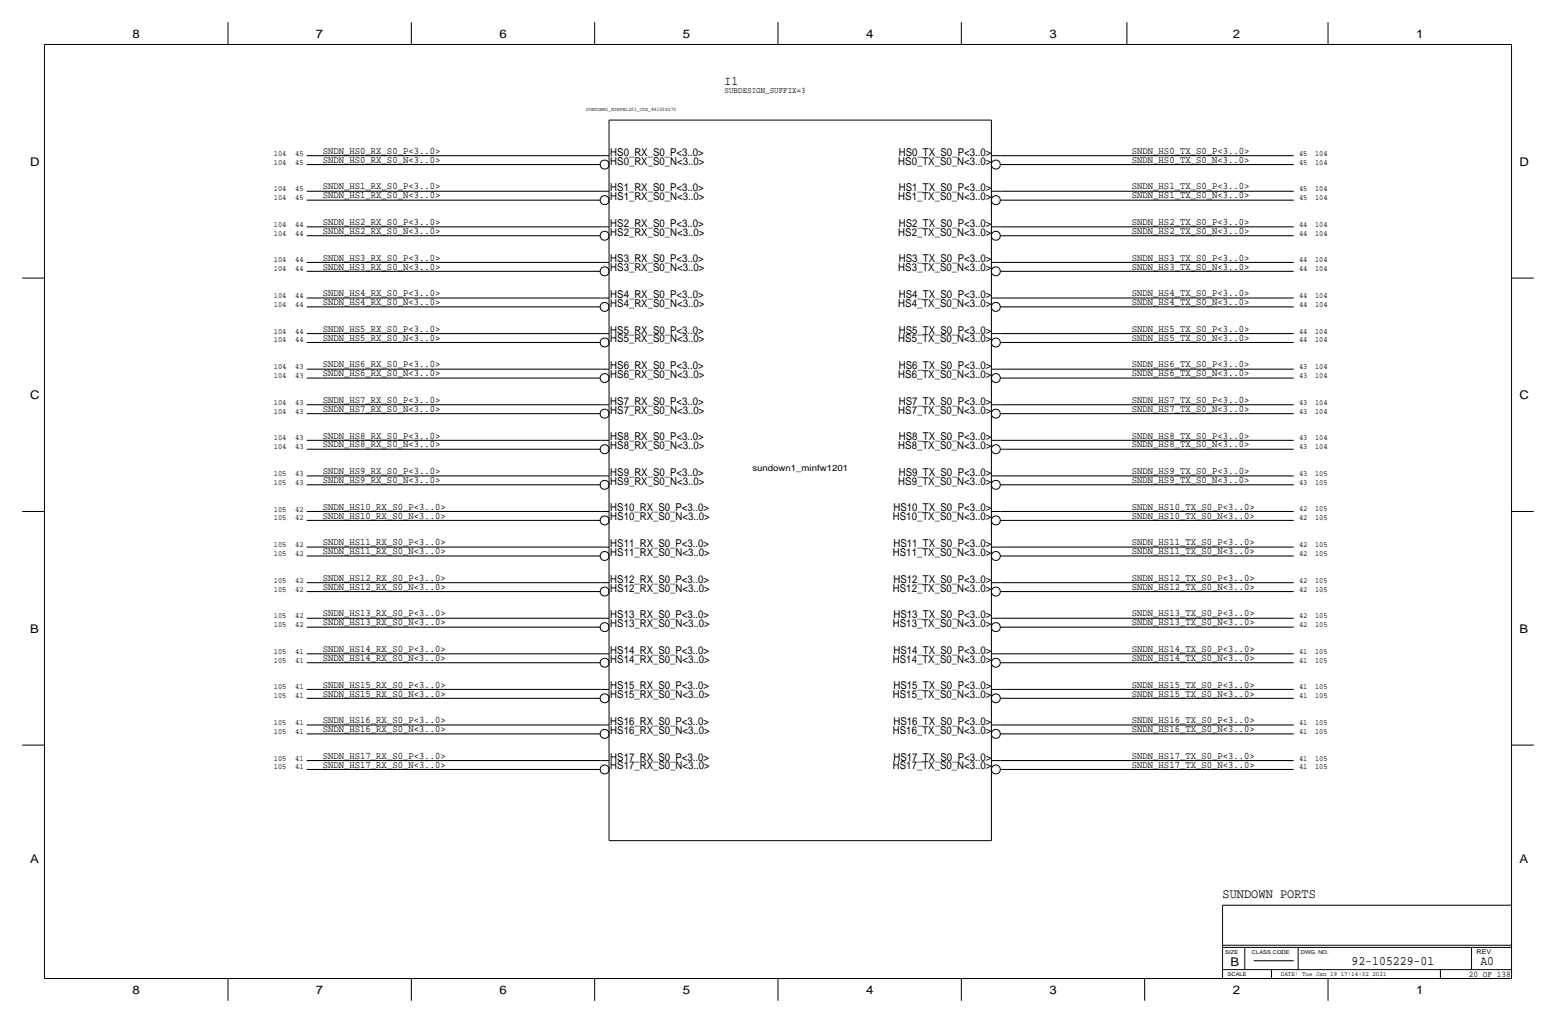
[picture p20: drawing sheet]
<svg xmlns="http://www.w3.org/2000/svg" width="444mm" height="292mm" viewBox="0 0 444 292" stroke-linecap="round" stroke-linejoin="round" font-family="sans-serif">
<defs><g id="words">
<text font-size="3.8" x="349.2" y="256.5">SUNDOWN PORTS</text>
<g font-size="3.7">
<text x="386.1" y="275.6">92-105229-01</text>
<text x="422.9" y="275.6">A0</text>
</g>
<text font-size="3.6" x="207" y="24.1">I1</text>
<g font-size="3.4">
<text x="37.9" y="10.8">8</text>
<text x="90.3" y="10.8">7</text>
<text x="142.6" y="10.8">6</text>
<text x="195" y="10.8">5</text>
<text x="247.4" y="10.8">4</text>
<text x="299.8" y="10.8">3</text>
<text x="352.2" y="10.8">2</text>
<text x="404.5" y="10.8">1</text>
<text x="8.6" y="47.3">D</text>
<text x="434" y="47.3">D</text>
<text x="8.6" y="114">C</text>
<text x="434" y="114">C</text>
<text x="8.6" y="180.7">B</text>
<text x="434" y="180.7">B</text>
<text x="8.6" y="246.4">A</text>
<text x="434" y="246.4">A</text>
<text x="351.5" y="275.9">B</text>
<text x="37.9" y="283.8">8</text>
<text x="90.3" y="283.8">7</text>
<text x="142.6" y="283.8">6</text>
<text x="195" y="283.8">5</text>
<text x="247.4" y="283.8">4</text>
<text x="299.8" y="283.8">3</text>
<text x="352.1" y="283.8">2</text>
<text x="404.5" y="283.8">1</text>
</g>
<g font-size="3.1">
<text x="174.3" y="47">HS0_RX_S0_N&lt;3..0&gt;</text>
<text x="174.3" y="44.4">HS0_RX_S0_P&lt;3..0&gt;</text>
<text x="256.6" y="47">HS0_TX_S0_N&lt;3..0&gt;</text>
<text x="256.8" y="44.4">HS0_TX_S0_P&lt;3..0&gt;</text>
<text x="174.3" y="54.6">HS1_RX_S0_P&lt;3..0&gt;</text>
<text x="174.3" y="57.1">HS1_RX_S0_N&lt;3..0&gt;</text>
<text x="256.6" y="57.1">HS1_TX_S0_N&lt;3..0&gt;</text>
<text x="256.8" y="54.6">HS1_TX_S0_P&lt;3..0&gt;</text>
<text x="174.3" y="64.8">HS2_RX_S0_P&lt;3..0&gt;</text>
<text x="256.8" y="64.8">HS2_TX_S0_P&lt;3..0&gt;</text>
<text x="174.3" y="67.3">HS2_RX_S0_N&lt;3..0&gt;</text>
<text x="256.6" y="67.3">HS2_TX_S0_N&lt;3..0&gt;</text>
<text x="174.3" y="74.9">HS3_RX_S0_P&lt;3..0&gt;</text>
<text x="174.3" y="77.5">HS3_RX_S0_N&lt;3..0&gt;</text>
<text x="256.6" y="77.5">HS3_TX_S0_N&lt;3..0&gt;</text>
<text x="256.8" y="74.9">HS3_TX_S0_P&lt;3..0&gt;</text>
<text x="174.3" y="87.6">HS4_RX_S0_N&lt;3..0&gt;</text>
<text x="174.3" y="85.1">HS4_RX_S0_P&lt;3..0&gt;</text>
<text x="256.6" y="87.6">HS4_TX_S0_N&lt;3..0&gt;</text>
<text x="256.8" y="85.1">HS4_TX_S0_P&lt;3..0&gt;</text>
<text x="174.3" y="95.2">HS5_RX_S0_P&lt;3..0&gt;</text>
<text x="256.8" y="95.2">HS5_TX_S0_P&lt;3..0&gt;</text>
<text x="174.3" y="97.8">HS5_RX_S0_N&lt;3..0&gt;</text>
<text x="256.6" y="97.8">HS5_TX_S0_N&lt;3..0&gt;</text>
<text x="174.3" y="107.9">HS6_RX_S0_N&lt;3..0&gt;</text>
<text x="174.3" y="105.4">HS6_RX_S0_P&lt;3..0&gt;</text>
<text x="256.6" y="107.9">HS6_TX_S0_N&lt;3..0&gt;</text>
<text x="256.8" y="105.4">HS6_TX_S0_P&lt;3..0&gt;</text>
<text x="174.3" y="115.6">HS7_RX_S0_P&lt;3..0&gt;</text>
<text x="174.3" y="118.1">HS7_RX_S0_N&lt;3..0&gt;</text>
<text x="256.6" y="118.1">HS7_TX_S0_N&lt;3..0&gt;</text>
<text x="256.8" y="115.6">HS7_TX_S0_P&lt;3..0&gt;</text>
<text x="174.3" y="125.7">HS8_RX_S0_P&lt;3..0&gt;</text>
<text x="256.8" y="125.7">HS8_TX_S0_P&lt;3..0&gt;</text>
<text x="174.3" y="128.3">HS8_RX_S0_N&lt;3..0&gt;</text>
<text x="256.6" y="128.3">HS8_TX_S0_N&lt;3..0&gt;</text>
<text x="174.3" y="135.9">HS9_RX_S0_P&lt;3..0&gt;</text>
<text x="256.8" y="135.9">HS9_TX_S0_P&lt;3..0&gt;</text>
<text x="174.3" y="138.4">HS9_RX_S0_N&lt;3..0&gt;</text>
<text x="256.6" y="138.4">HS9_TX_S0_N&lt;3..0&gt;</text>
<text x="174.3" y="146">HS10_RX_S0_P&lt;3..0&gt;</text>
<text x="174.3" y="148.6">HS10_RX_S0_N&lt;3..0&gt;</text>
<text x="255.1" y="148.6">HS10_TX_S0_N&lt;3..0&gt;</text>
<text x="255.2" y="146">HS10_TX_S0_P&lt;3..0&gt;</text>
<text x="174.3" y="158.7">HS11_RX_S0_N&lt;3..0&gt;</text>
<text x="174.3" y="156.2">HS11_RX_S0_P&lt;3..0&gt;</text>
<text x="255.1" y="158.7">HS11_TX_S0_N&lt;3..0&gt;</text>
<text x="255.2" y="156.2">HS11_TX_S0_P&lt;3..0&gt;</text>
<text x="174.3" y="166.4">HS12_RX_S0_P&lt;3..0&gt;</text>
<text x="255.2" y="166.4">HS12_TX_S0_P&lt;3..0&gt;</text>
<text x="174.3" y="168.9">HS12_RX_S0_N&lt;3..0&gt;</text>
<text x="255.1" y="168.9">HS12_TX_S0_N&lt;3..0&gt;</text>
<text x="174.3" y="176.5">HS13_RX_S0_P&lt;3..0&gt;</text>
<text x="174.3" y="179.1">HS13_RX_S0_N&lt;3..0&gt;</text>
<text x="255.1" y="179.1">HS13_TX_S0_N&lt;3..0&gt;</text>
<text x="255.2" y="176.5">HS13_TX_S0_P&lt;3..0&gt;</text>
<text x="174.3" y="189.2">HS14_RX_S0_N&lt;3..0&gt;</text>
<text x="174.3" y="186.7">HS14_RX_S0_P&lt;3..0&gt;</text>
<text x="255.1" y="189.2">HS14_TX_S0_N&lt;3..0&gt;</text>
<text x="255.2" y="186.7">HS14_TX_S0_P&lt;3..0&gt;</text>
<text x="174.3" y="196.8">HS15_RX_S0_P&lt;3..0&gt;</text>
<text x="255.2" y="196.8">HS15_TX_S0_P&lt;3..0&gt;</text>
<text x="174.3" y="199.4">HS15_RX_S0_N&lt;3..0&gt;</text>
<text x="255.1" y="199.4">HS15_TX_S0_N&lt;3..0&gt;</text>
<text x="174.3" y="209.5">HS16_RX_S0_N&lt;3..0&gt;</text>
<text x="174.3" y="207">HS16_RX_S0_P&lt;3..0&gt;</text>
<text x="255.1" y="209.5">HS16_TX_S0_N&lt;3..0&gt;</text>
<text x="255.2" y="207">HS16_TX_S0_P&lt;3..0&gt;</text>
<text x="174.3" y="217.2">HS17_RX_S0_P&lt;3..0&gt;</text>
<text x="174.3" y="219.7">HS17_RX_S0_N&lt;3..0&gt;</text>
<text x="255.1" y="219.7">HS17_TX_S0_N&lt;3..0&gt;</text>
<text x="255.2" y="217.2">HS17_TX_S0_P&lt;3..0&gt;</text>
</g>
<g font-size="2.9">
<text x="92.2" y="46.5">SNDN_HS0_RX_S0_N&lt;3..0&gt;</text>
<text x="92.2" y="43.9">SNDN_HS0_RX_S0_P&lt;3..0&gt;</text>
<text x="323.3" y="46.5">SNDN_HS0_TX_S0_N&lt;3..0&gt;</text>
<text x="323.3" y="43.9">SNDN_HS0_TX_S0_P&lt;3..0&gt;</text>
<text x="92.2" y="56.6">SNDN_HS1_RX_S0_N&lt;3..0&gt;</text>
<text x="92.2" y="54.1">SNDN_HS1_RX_S0_P&lt;3..0&gt;</text>
<text x="323.3" y="56.6">SNDN_HS1_TX_S0_N&lt;3..0&gt;</text>
<text x="323.3" y="54.1">SNDN_HS1_TX_S0_P&lt;3..0&gt;</text>
<text x="92.2" y="64.3">SNDN_HS2_RX_S0_P&lt;3..0&gt;</text>
<text x="323.3" y="64.3">SNDN_HS2_TX_S0_P&lt;3..0&gt;</text>
<text x="92.2" y="66.8">SNDN_HS2_RX_S0_N&lt;3..0&gt;</text>
<text x="323.3" y="66.8">SNDN_HS2_TX_S0_N&lt;3..0&gt;</text>
<text x="92.2" y="77">SNDN_HS3_RX_S0_N&lt;3..0&gt;</text>
<text x="92.2" y="74.4">SNDN_HS3_RX_S0_P&lt;3..0&gt;</text>
<text x="323.3" y="77">SNDN_HS3_TX_S0_N&lt;3..0&gt;</text>
<text x="323.3" y="74.4">SNDN_HS3_TX_S0_P&lt;3..0&gt;</text>
<text x="92.2" y="87.1">SNDN_HS4_RX_S0_N&lt;3..0&gt;</text>
<text x="92.2" y="84.6">SNDN_HS4_RX_S0_P&lt;3..0&gt;</text>
<text x="323.3" y="87.1">SNDN_HS4_TX_S0_N&lt;3..0&gt;</text>
<text x="323.3" y="84.6">SNDN_HS4_TX_S0_P&lt;3..0&gt;</text>
<text x="92.2" y="94.7">SNDN_HS5_RX_S0_P&lt;3..0&gt;</text>
<text x="323.3" y="94.7">SNDN_HS5_TX_S0_P&lt;3..0&gt;</text>
<text x="92.2" y="97.3">SNDN_HS5_RX_S0_N&lt;3..0&gt;</text>
<text x="323.3" y="97.3">SNDN_HS5_TX_S0_N&lt;3..0&gt;</text>
<text x="92.2" y="107.4">SNDN_HS6_RX_S0_N&lt;3..0&gt;</text>
<text x="92.2" y="104.9">SNDN_HS6_RX_S0_P&lt;3..0&gt;</text>
<text x="323.3" y="104.9">SNDN_HS6_TX_S0_P&lt;3..0&gt;</text>
<text x="323.3" y="107.4">SNDN_HS6_TX_S0_N&lt;3..0&gt;</text>
<text x="92.2" y="115.1">SNDN_HS7_RX_S0_P&lt;3..0&gt;</text>
<text x="92.2" y="117.6">SNDN_HS7_RX_S0_N&lt;3..0&gt;</text>
<text x="323.3" y="117.6">SNDN_HS7_TX_S0_N&lt;3..0&gt;</text>
<text x="323.3" y="115.1">SNDN_HS7_TX_S0_P&lt;3..0&gt;</text>
<text x="92.2" y="125.2">SNDN_HS8_RX_S0_P&lt;3..0&gt;</text>
<text x="323.3" y="125.2">SNDN_HS8_TX_S0_P&lt;3..0&gt;</text>
<text x="92.2" y="127.8">SNDN_HS8_RX_S0_N&lt;3..0&gt;</text>
<text x="323.3" y="127.8">SNDN_HS8_TX_S0_N&lt;3..0&gt;</text>
<text x="92.2" y="137.9">SNDN_HS9_RX_S0_N&lt;3..0&gt;</text>
<text x="92.2" y="135.4">SNDN_HS9_RX_S0_P&lt;3..0&gt;</text>
<text x="323.3" y="135.4">SNDN_HS9_TX_S0_P&lt;3..0&gt;</text>
<text x="323.3" y="137.9">SNDN_HS9_TX_S0_N&lt;3..0&gt;</text>
<text x="92.2" y="145.5">SNDN_HS10_RX_S0_P&lt;3..0&gt;</text>
<text x="92.2" y="148.1">SNDN_HS10_RX_S0_N&lt;3..0&gt;</text>
<text x="323.3" y="145.5">SNDN_HS10_TX_S0_P&lt;3..0&gt;</text>
<text x="323.3" y="148.1">SNDN_HS10_TX_S0_N&lt;3..0&gt;</text>
<text x="92.2" y="155.7">SNDN_HS11_RX_S0_P&lt;3..0&gt;</text>
<text x="323.3" y="155.7">SNDN_HS11_TX_S0_P&lt;3..0&gt;</text>
<text x="92.2" y="158.2">SNDN_HS11_RX_S0_N&lt;3..0&gt;</text>
<text x="323.3" y="158.2">SNDN_HS11_TX_S0_N&lt;3..0&gt;</text>
<text x="92.2" y="165.9">SNDN_HS12_RX_S0_P&lt;3..0&gt;</text>
<text x="323.3" y="165.9">SNDN_HS12_TX_S0_P&lt;3..0&gt;</text>
<text x="92.2" y="168.4">SNDN_HS12_RX_S0_N&lt;3..0&gt;</text>
<text x="323.3" y="168.4">SNDN_HS12_TX_S0_N&lt;3..0&gt;</text>
<text x="92.2" y="176">SNDN_HS13_RX_S0_P&lt;3..0&gt;</text>
<text x="92.2" y="178.6">SNDN_HS13_RX_S0_N&lt;3..0&gt;</text>
<text x="323.3" y="178.6">SNDN_HS13_TX_S0_N&lt;3..0&gt;</text>
<text x="323.3" y="176">SNDN_HS13_TX_S0_P&lt;3..0&gt;</text>
<text x="92.2" y="188.7">SNDN_HS14_RX_S0_N&lt;3..0&gt;</text>
<text x="92.2" y="186.2">SNDN_HS14_RX_S0_P&lt;3..0&gt;</text>
<text x="323.3" y="188.7">SNDN_HS14_TX_S0_N&lt;3..0&gt;</text>
<text x="323.3" y="186.2">SNDN_HS14_TX_S0_P&lt;3..0&gt;</text>
<text x="92.2" y="196.3">SNDN_HS15_RX_S0_P&lt;3..0&gt;</text>
<text x="323.3" y="196.3">SNDN_HS15_TX_S0_P&lt;3..0&gt;</text>
<text x="92.2" y="198.9">SNDN_HS15_RX_S0_N&lt;3..0&gt;</text>
<text x="323.3" y="198.9">SNDN_HS15_TX_S0_N&lt;3..0&gt;</text>
<text x="92.2" y="209">SNDN_HS16_RX_S0_N&lt;3..0&gt;</text>
<text x="92.2" y="206.5">SNDN_HS16_RX_S0_P&lt;3..0&gt;</text>
<text x="323.3" y="209">SNDN_HS16_TX_S0_N&lt;3..0&gt;</text>
<text x="323.3" y="206.5">SNDN_HS16_TX_S0_P&lt;3..0&gt;</text>
<text x="92.2" y="216.7">SNDN_HS17_RX_S0_P&lt;3..0&gt;</text>
<text x="92.2" y="219.2">SNDN_HS17_RX_S0_N&lt;3..0&gt;</text>
<text x="323.3" y="216.7">SNDN_HS17_TX_S0_P&lt;3..0&gt;</text>
<text x="323.3" y="219.2">SNDN_HS17_TX_S0_N&lt;3..0&gt;</text>
</g>
<g font-size="2.5">
<text x="214.9" y="134.6">sundown1_minfw1201</text>
<text x="419.6" y="278.9">20 OF 138</text>
</g>
<text font-size="2.4" x="207" y="26.7">SUBDESIGN_SUFFIX=3</text>
<g font-size="2.3">
<text x="78.2" y="47">104</text>
<text x="78.2" y="44.5">104</text>
<text x="84.3" y="47">45</text>
<text x="84.3" y="44.5">45</text>
<text x="371.1" y="47">45</text>
<text x="371.1" y="44.4">45</text>
<text x="375.7" y="47">104</text>
<text x="375.7" y="44.4">104</text>
<text x="78.2" y="54.6">104</text>
<text x="78.2" y="57.2">104</text>
<text x="84.3" y="54.6">45</text>
<text x="84.3" y="57.2">45</text>
<text x="371.1" y="57.1">45</text>
<text x="371.1" y="54.6">45</text>
<text x="375.7" y="57.1">104</text>
<text x="375.7" y="54.6">104</text>
<text x="78.2" y="64.8">104</text>
<text x="84.3" y="64.8">44</text>
<text x="371.1" y="64.8">44</text>
<text x="375.7" y="64.8">104</text>
<text x="78.2" y="67.3">104</text>
<text x="84.3" y="67.3">44</text>
<text x="371.1" y="67.3">44</text>
<text x="375.7" y="67.3">104</text>
<text x="78.2" y="77.5">104</text>
<text x="78.2" y="74.9">104</text>
<text x="84.3" y="77.5">44</text>
<text x="84.3" y="74.9">44</text>
<text x="371.1" y="77.5">44</text>
<text x="371.1" y="74.9">44</text>
<text x="375.7" y="77.5">104</text>
<text x="375.7" y="74.9">104</text>
<text x="78.2" y="87.6">104</text>
<text x="78.2" y="85.1">104</text>
<text x="84.3" y="87.6">44</text>
<text x="84.3" y="85.1">44</text>
<text x="371.1" y="87.6">44</text>
<text x="371.1" y="85.1">44</text>
<text x="375.7" y="87.6">104</text>
<text x="375.7" y="85.1">104</text>
<text x="78.2" y="95.2">104</text>
<text x="84.3" y="95.2">44</text>
<text x="371.1" y="95.3">44</text>
<text x="375.7" y="95.3">104</text>
<text x="78.2" y="97.8">104</text>
<text x="84.3" y="97.8">44</text>
<text x="371.1" y="97.8">44</text>
<text x="375.7" y="97.8">104</text>
<text x="78.2" y="108">104</text>
<text x="78.2" y="105.4">104</text>
<text x="84.3" y="108">43</text>
<text x="84.3" y="105.4">43</text>
<text x="371.1" y="105.4">43</text>
<text x="371.1" y="108">43</text>
<text x="375.7" y="105.4">104</text>
<text x="375.7" y="108">104</text>
<text x="78.2" y="115.6">104</text>
<text x="78.2" y="118.1">104</text>
<text x="84.3" y="115.6">43</text>
<text x="84.3" y="118.1">43</text>
<text x="371.1" y="115.6">43</text>
<text x="371.1" y="118.1">43</text>
<text x="375.7" y="115.6">104</text>
<text x="375.7" y="118.1">104</text>
<text x="78.2" y="125.7">104</text>
<text x="84.3" y="125.7">43</text>
<text x="371.1" y="125.7">43</text>
<text x="375.7" y="125.7">104</text>
<text x="78.2" y="128.3">104</text>
<text x="84.3" y="128.3">43</text>
<text x="371.1" y="128.3">43</text>
<text x="375.7" y="128.3">104</text>
<text x="78.2" y="135.9">105</text>
<text x="84.3" y="135.9">43</text>
<text x="371.1" y="135.9">43</text>
<text x="375.7" y="135.9">105</text>
<text x="78.2" y="138.4">105</text>
<text x="84.3" y="138.4">43</text>
<text x="371.1" y="138.4">43</text>
<text x="375.7" y="138.4">105</text>
<text x="78.2" y="146.1">105</text>
<text x="78.2" y="148.6">105</text>
<text x="84.3" y="146.1">42</text>
<text x="84.3" y="148.6">42</text>
<text x="371.1" y="146">42</text>
<text x="371.1" y="148.6">42</text>
<text x="375.7" y="146">105</text>
<text x="375.7" y="148.6">105</text>
<text x="78.2" y="158.8">105</text>
<text x="78.2" y="156.2">105</text>
<text x="84.3" y="158.8">42</text>
<text x="84.3" y="156.2">42</text>
<text x="371.1" y="158.7">42</text>
<text x="371.1" y="156.2">42</text>
<text x="375.7" y="158.7">105</text>
<text x="375.7" y="156.2">105</text>
<text x="78.2" y="166.4">105</text>
<text x="84.3" y="166.4">42</text>
<text x="371.1" y="166.4">42</text>
<text x="375.7" y="166.4">105</text>
<text x="78.2" y="168.9">105</text>
<text x="84.3" y="168.9">42</text>
<text x="371.1" y="168.9">42</text>
<text x="375.7" y="168.9">105</text>
<text x="78.2" y="176.5">105</text>
<text x="78.2" y="179.1">105</text>
<text x="84.3" y="176.5">42</text>
<text x="84.3" y="179.1">42</text>
<text x="371.1" y="176.5">42</text>
<text x="371.1" y="179.1">42</text>
<text x="375.7" y="176.5">105</text>
<text x="375.7" y="179.1">105</text>
<text x="78.2" y="189.2">105</text>
<text x="78.2" y="186.7">105</text>
<text x="84.3" y="189.2">41</text>
<text x="84.3" y="186.7">41</text>
<text x="371.1" y="189.2">41</text>
<text x="371.1" y="186.7">41</text>
<text x="375.7" y="189.2">105</text>
<text x="375.7" y="186.7">105</text>
<text x="78.2" y="196.9">105</text>
<text x="84.3" y="196.9">41</text>
<text x="371.1" y="196.9">41</text>
<text x="375.7" y="196.9">105</text>
<text x="78.2" y="199.4">105</text>
<text x="84.3" y="199.4">41</text>
<text x="371.1" y="199.4">41</text>
<text x="375.7" y="199.4">105</text>
<text x="78.2" y="209.6">105</text>
<text x="78.2" y="207">105</text>
<text x="84.3" y="209.6">41</text>
<text x="84.3" y="207">41</text>
<text x="371.1" y="209.5">41</text>
<text x="371.1" y="207">41</text>
<text x="375.7" y="209.5">105</text>
<text x="375.7" y="207">105</text>
<text x="78.2" y="217.2">105</text>
<text x="78.2" y="219.7">105</text>
<text x="84.3" y="217.2">41</text>
<text x="84.3" y="219.7">41</text>
<text x="371.1" y="217.2">41</text>
<text x="371.1" y="219.7">41</text>
<text x="375.7" y="217.2">105</text>
<text x="375.7" y="219.7">105</text>
</g>
<g font-size="1.9">
<text x="421.8" y="272.3">REV</text>
<text x="365.9" y="278.7">DATE: Tue Jan 19 17:14:32 2021</text>
</g>
<g font-size="1.5">
<text x="167.5" y="31.8">SUNDOWN1_MINFW1201_CDS_491059270</text>
<text x="350" y="272.3">SIZE</text>
<text x="357.6" y="272.3">CLASS CODE</text>
<text x="371.6" y="272.3">DWG. NO.</text>
<text x="350.7" y="278.7">SCALE</text>
</g>
</g></defs>
<g fill="none" stroke="#000" stroke-width=".3">
<path d="M87.6 54.6h83.8zM87.6 57.1h83.8zM87.6 44.4h83.8zM87.6 47h83.8zM285.7 44.4h83.9zM285.7 47h83.9zM285.7 54.6h83.9zM285.7 57.1h83.9zM87.6 67.3h83.8zM87.6 74.9h83.8zM87.6 77.5h83.8zM87.6 64.8h83.8z"/>
<path d="M285.7 74.9h83.9zM285.7 77.5h83.9zM285.7 64.8h83.9zM285.7 67.3h83.9zM87.6 97.8h83.8zM87.6 85.1h83.8zM87.6 87.6h83.8zM87.6 95.2h83.8zM285.7 97.8h83.9zM285.7 95.2h83.9zM285.7 85.1h83.9zM285.7 87.6h83.9z"/>
<path d="M87.6 118.1h83.8zM87.6 115.6h83.8zM87.6 105.4h83.8zM87.6 107.9h83.8zM285.7 115.6h83.9zM285.7 107.9h83.9zM285.7 105.4h83.9zM285.7 118.1h83.9zM87.6 135.9h83.8zM87.6 138.4h83.8zM87.6 125.7h83.8zM87.6 128.3h83.8z"/>
<path d="M285.7 128.3h83.9zM285.7 125.7h83.9zM285.7 138.4h83.9zM285.7 135.9h83.9zM87.6 148.6h83.8zM87.6 146h83.8zM87.6 156.2h83.8zM87.6 158.7h83.8zM285.7 148.6h83.9zM285.7 146h83.9zM285.7 156.2h83.9zM285.7 158.7h83.9z"/>
<path d="M87.6 166.4h83.8zM87.6 168.9h83.8zM87.6 179.1h83.8zM87.6 176.5h83.8zM285.7 176.5h83.9zM285.7 168.9h83.9zM285.7 166.4h83.9zM285.7 179.1h83.9zM87.6 186.7h83.8zM87.6 189.2h83.8zM87.6 196.8h83.8zM87.6 199.4h83.8z"/>
<path d="M285.7 186.7h83.9zM285.7 189.2h83.9zM285.7 196.8h83.9zM285.7 199.4h83.9zM87.6 207h83.8zM87.6 209.5h83.8zM87.6 219.7h83.8zM87.6 217.2h83.8zM285.7 207h83.9zM285.7 209.5h83.9zM285.7 219.7h83.9zM285.7 217.2h83.9z"/>
<path d="M358.1 274.3h11.5z"/>
</g>
<g fill="none" stroke="#000" stroke-width=".29">
<path d="M12.7 12.7h419.1zM12.7 12.7v266.7zM65.1 6.3v6.4zM117.5 6.3v6.4zM169.9 6.3v6.4zM222.2 6.3v6.4zM274.6 6.3v6.4zM321.9 6.3v6.4zM379.4 6.3v6.4zM431.8 12.7v266.7zM174 34.3h109.2zM174 34.3v205.7z"/>
<path d="M283.2 34.3v205.7zM171.4 44.4h2.6zM171.4 54.6h2.6zM283.2 54.6h2.6zM283.2 44.4h2.6zM6.3 79.4h6.4zM171.4 64.8h2.6zM171.4 74.9h2.6zM283.2 64.8h2.6zM283.2 74.9h2.6zM431.8 79.4h6.3zM171.4 85.1h2.6z"/>
<path d="M171.4 95.2h2.6zM283.2 85.1h2.6zM283.2 95.2h2.6zM171.4 105.4h2.6zM171.4 115.6h2.6zM283.2 105.4h2.6zM283.2 115.6h2.6zM171.4 125.7h2.6zM171.4 135.9h2.6zM283.2 125.7h2.6zM283.2 135.9h2.6zM6.3 146h6.4z"/>
<path d="M171.4 146h2.6zM171.4 156.2h2.6zM283.2 146h2.6zM283.2 156.2h2.6zM431.8 146h6.3zM171.4 166.4h2.6zM171.4 176.5h2.6zM283.2 166.4h2.6zM283.2 176.5h2.6zM171.4 186.7h2.6zM171.4 196.8h2.6zM283.2 186.7h2.6z"/>
<path d="M283.2 196.8h2.6zM6.3 212.8h6.4zM171.4 207h2.6zM171.4 217.2h2.6zM283.2 207h2.6zM283.2 217.2h2.6zM431.8 212.8h6.3zM174 240h109.2zM349.2 258.5v20.9zM349.2 258.5h82.6zM12.7 279.4h419.1zM65.1 279.4v6.4z"/>
<path d="M117.5 279.4v6.4zM169.9 279.4v6.4zM222.2 279.4v6.4zM274.6 279.4v6.4zM327 279.4v6.4zM349.2 269.9h82.6zM349.2 270.5h82.6zM349.2 276.9h82.6zM355.6 270.5v6.4zM363.2 276.9v2.5zM370.8 270.5v6.4zM379.4 279.4v6.4z"/>
<path d="M411.5 276.9v2.5zM420.4 270.5v6.4z"/>
<circle cx="172.7" cy="57.2" r="1.28"/>
<circle cx="172.7" cy="47" r="1.28"/>
<circle cx="284.5" cy="57.2" r="1.28"/>
<circle cx="284.5" cy="47" r="1.28"/>
<circle cx="172.7" cy="77.5" r="1.28"/>
<circle cx="172.7" cy="67.3" r="1.28"/>
<circle cx="284.5" cy="67.3" r="1.28"/>
<circle cx="284.5" cy="77.5" r="1.28"/>
<circle cx="172.7" cy="87.6" r="1.28"/>
<circle cx="172.7" cy="97.8" r="1.28"/>
<circle cx="284.5" cy="97.8" r="1.28"/>
<circle cx="284.5" cy="87.6" r="1.28"/>
<circle cx="172.7" cy="108" r="1.28"/>
<circle cx="172.7" cy="118.1" r="1.28"/>
<circle cx="284.5" cy="108" r="1.28"/>
<circle cx="284.5" cy="118.1" r="1.28"/>
<circle cx="172.7" cy="128.3" r="1.28"/>
<circle cx="172.7" cy="138.4" r="1.28"/>
<circle cx="284.5" cy="128.3" r="1.28"/>
<circle cx="284.5" cy="138.4" r="1.28"/>
<circle cx="172.7" cy="158.8" r="1.28"/>
<circle cx="172.7" cy="148.6" r="1.28"/>
<circle cx="284.5" cy="158.8" r="1.28"/>
<circle cx="284.5" cy="148.6" r="1.28"/>
<circle cx="172.7" cy="179.1" r="1.28"/>
<circle cx="172.7" cy="168.9" r="1.28"/>
<circle cx="284.5" cy="168.9" r="1.28"/>
<circle cx="284.5" cy="179.1" r="1.28"/>
<circle cx="172.7" cy="199.4" r="1.28"/>
<circle cx="172.7" cy="189.2" r="1.28"/>
<circle cx="284.5" cy="189.2" r="1.28"/>
<circle cx="284.5" cy="199.4" r="1.28"/>
<circle cx="172.7" cy="219.7" r="1.28"/>
<circle cx="172.7" cy="209.6" r="1.28"/>
<circle cx="284.5" cy="219.7" r="1.28"/>
<circle cx="284.5" cy="209.6" r="1.28"/>
</g>
<use href="#words"/>
</svg>
